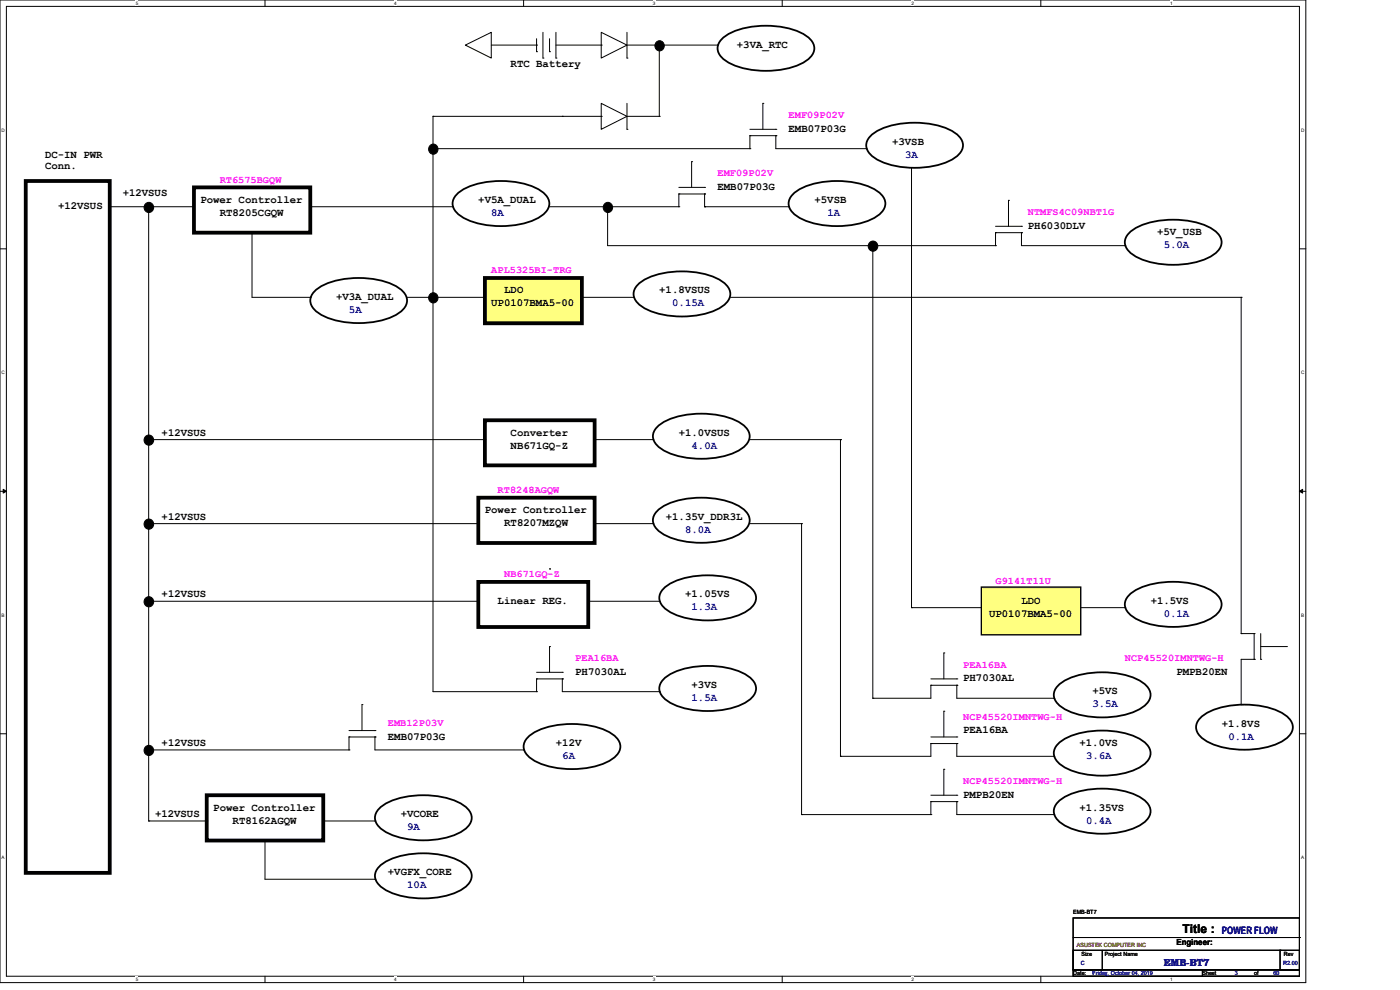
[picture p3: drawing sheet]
<svg xmlns="http://www.w3.org/2000/svg" width="297mm" height="210mm" viewBox="0 0 297 210" stroke-linecap="round" stroke-linejoin="round" font-family="sans-serif">
<defs><g id="words">
<text font-size="2.6" x="250.9" y="197.9">Title :</text>
<g font-size="2.3">
<text x="156.3" y="10.1">+3VA_RTC</text>
<text x="108.3" y="14.2">RTC Battery</text>
<text x="167.3" y="27.9">EMB07P03G</text>
<text x="9.6" y="33.4">DC-IN PWR</text>
<text x="9.6" y="35.8">Conn.</text>
<text x="189.3" y="30.7">+3VSB</text>
<text x="26" y="41.7">+12VSUS</text>
<text x="152.2" y="40.3">EMB07P03G</text>
<text x="12.3" y="44.4">+12VSUS</text>
<text x="42.5" y="43.1">Power Controller</text>
<text x="46.6" y="45.8">RT8205CGQW</text>
<text x="101.5" y="43.1">+V5A_DUAL</text>
<text x="172.8" y="43.1">+5VSB</text>
<text x="218.1" y="48.5">PH6030DLV</text>
<text x="245.5" y="49.9">+5V_USB</text>
<text x="71.3" y="63.6">+V3A_DUAL</text>
<text x="104.2" y="65">UP0107BMA5-00</text>
<text x="107" y="62.2">LDO</text>
<text x="139.9" y="62.2">+1.8VSUS</text>
<text x="34.3" y="92.4">+12VSUS</text>
<text x="108.3" y="92.4">Converter</text>
<text x="108.3" y="95.2">NB671GQ-Z</text>
<text x="144" y="92.4">+1.0VSUS</text>
<text x="34.3" y="110.2">+12VSUS</text>
<text x="102.9" y="108.9">Power Controller</text>
<text x="107" y="111.6">RT8207MZQW</text>
<text x="141.3" y="110.2">+1.35V_DDR3L</text>
<text x="34.3" y="126.7">+12VSUS</text>
<text x="105.6" y="128.1">Linear REG.</text>
<text x="145.4" y="126.7">+1.05VS</text>
<text x="209.8" y="130.8">UP0107BMA5-00</text>
<text x="216.7" y="128.1">LDO</text>
<text x="244.1" y="128.1">+1.5VS</text>
<text x="122" y="143.2">PH7030AL</text>
<text x="249.6" y="143.2">PMPB20EN</text>
<text x="146.7" y="145.9">+3VS</text>
<text x="204.3" y="144.5">PH7030AL</text>
<text x="231.8" y="147.3">+5VS</text>
<text x="204.3" y="155.5">PEA16BA</text>
<text x="259.2" y="154.1">+1.8VS</text>
<text x="34.3" y="158.2">+12VSUS</text>
<text x="82.3" y="156.9">EMB07P03G</text>
<text x="117.9" y="158.2">+12V</text>
<text x="229" y="158.2">+1.0VS</text>
<text x="32.9" y="173.4">+12VSUS</text>
<text x="45.3" y="172">Power Controller</text>
<text x="85" y="173.4">+VCORE</text>
<text x="204.3" y="169.2">PMPB20EN</text>
<text x="229" y="172">+1.35VS</text>
<text x="49.4" y="174.7">RT8162AGQW</text>
<text x="82.3" y="185.7">+VGFX_CORE</text>
</g>
<g font-size="2.3" fill="#00f">
<text x="192" y="33.4">3A</text>
<text x="104.2" y="45.8">8A</text>
<text x="175.6" y="45.8">1A</text>
<text x="246.9" y="52.6">5.0A</text>
<text x="142.6" y="65">0.15A</text>
<text x="74" y="66.3">5A</text>
<text x="146.7" y="95.2">4.0A</text>
<text x="145.4" y="113">8.0A</text>
<text x="146.7" y="129.5">1.3A</text>
<text x="246.9" y="130.8">0.1A</text>
<text x="146.7" y="148.6">1.5A</text>
<text x="231.8" y="150">3.5A</text>
<text x="119.3" y="161">6A</text>
<text x="230.4" y="161">3.6A</text>
<text x="260.6" y="156.9">0.1A</text>
<text x="86.4" y="176.1">9A</text>
<text x="230.4" y="174.7">0.4A</text>
<text x="86.4" y="188.4">10A</text>
</g>
<g font-size="2.2" fill="#f0f">
<text x="167.3" y="25.1">EMF09P02V</text>
<text x="46.6" y="38.8">RT6575BGQW</text>
<text x="152.2" y="37.4">EMF09P02V</text>
<text x="218.1" y="45.6">NTMFS4C09NBT1G</text>
<text x="104.2" y="58">APL5325BI-TRG</text>
<text x="105.6" y="104.6">RT8248AGQW</text>
<text x="107" y="122.5">NB671GQ-Z</text>
<text x="211.2" y="123.8">G9141T11U</text>
<text x="122" y="140.3">PEA16BA</text>
<text x="204.3" y="141.6">PEA16BA</text>
<text x="238.6" y="140.3">NCP45520IMNTWG-H</text>
<text x="82.3" y="154">EMB12P03V</text>
<text x="204.3" y="152.7">NCP45520IMNTWG-H</text>
<text x="204.3" y="166.4">NCP45520IMNTWG-H</text>
</g>
<g font-size="2.2" fill="#00f">
<text x="259.2" y="198.2">POWER FLOW</text>
<text x="246.9" y="205">EMB-BT7</text>
</g>
<text font-size="1.8" x="249.6" y="200.5">Engineer:</text>
<g font-size="1.2">
<text x="227.7" y="193.8">EMB-BT7</text>
<text x="229.4" y="202.7">Size</text>
<text x="234.4" y="202.7">Project Name</text>
<text x="272.4" y="202.9">Rev</text>
<text x="227.7" y="206.9">Date:</text>
<text x="255.1" y="206.9">Sheet</text>
<text x="266.1" y="206.9">of</text>
</g>
<text font-size="1.2" fill="#f00" x="228.5" y="200.8">ASUSTEK COMPUTER INC</text>
<g font-size="1.2" fill="#00f">
<text x="229.3" y="204.7">C</text>
<text x="231.8" y="206.9">Friday, October 04, 2019</text>
<text x="262" y="206.9">3</text>
<text x="270.2" y="206.9">60</text>
<text x="272.2" y="204.8">R2.00</text>
</g>
<g font-size="1">
<text x="28.8" y="1">5</text>
<text x="83.7" y="1">4</text>
<text x="138.5" y="1">3</text>
<text x="193.4" y="1">2</text>
<text x="248.2" y="1">1</text>
<text x=".3" y="27.9">D</text>
<text x="276" y="27.9">D</text>
<text x=".3" y="79.4">C</text>
<text x="276" y="79.4">C</text>
<text x=".3" y="130.8">B</text>
<text x="276" y="130.8">B</text>
<text x=".3" y="182.2">A</text>
<text x="276" y="182.2">A</text>
<text x="28.8" y="208.1">5</text>
<text x="83.7" y="208.1">4</text>
<text x="138.5" y="208.1">3</text>
<text x="193.4" y="208.1">2</text>
<text x="248.2" y="208.1">1</text>
</g>
</g></defs>
<path d="M0 0h277v208.4h-277zM1.4 1.4h274.3v205.7h-274.3z" fill="none" stroke="#000" stroke-width=".21"/>
<g fill="#fff">
<path d="M28.8 .1h.5v1.1h-.5z"/>
<path d="M28.8 207.2h.5v1.1h-.5z"/>
</g>
<path d="M56.2 0v1.4M56.2 207.1v1.3" fill="none" stroke="#000" stroke-width=".21"/>
<g fill="#fff">
<path d="M83.7 .1h.5v1.1h-.5z"/>
<path d="M83.7 207.2h.5v1.1h-.5z"/>
</g>
<path d="M111.1 0v1.4M111.1 207.1v1.3" fill="none" stroke="#000" stroke-width=".21"/>
<g fill="#fff">
<path d="M138.5 .1h.6v1.1h-.6z"/>
<path d="M138.5 207.2h.6v1.1h-.6z"/>
</g>
<path d="M165.9 0v1.4M165.9 207.1v1.3" fill="none" stroke="#000" stroke-width=".21"/>
<g fill="#fff">
<path d="M193.4 .1h.5v1.1h-.5z"/>
<path d="M193.4 207.2h.5v1.1h-.5z"/>
</g>
<path d="M220.8 0v1.4M220.8 207.1v1.3" fill="none" stroke="#000" stroke-width=".21"/>
<g fill="#fff">
<path d="M248.2 .1h.6v1.1h-.6z"/>
<path d="M248.2 207.2h.6v1.1h-.6z"/>
<path d="M.3 27.1h.8v1.1h-.8z"/>
<path d="M276 27.1h.7v1.1h-.7z"/>
<path d="M.3 78.5h.8v1.1h-.8z"/>
<path d="M276 78.5h.7v1.1h-.7z"/>
</g>
<path d="M0 52.8h1.4M275.7 52.8h1.3" fill="none" stroke="#000" stroke-width=".21"/>
<g fill="#fff">
<path d="M.3 129.9h.7v1.1h-.7z"/>
<path d="M276 129.9h.6v1.1h-.6z"/>
</g>
<path d="M0 104.2h1.4M275.7 104.2h1.3" fill="none" stroke="#000" stroke-width=".21"/>
<path d="M.7 103.8l.7 .4-.7 .4zM275.7 104.2l.7-.4v.8z" fill="#000" stroke="#000" stroke-width=".21"/>
<g fill="#fff">
<path d="M.3 181.4h.7v1.1h-.7z"/>
<path d="M276 181.4h.6v1.1h-.6z"/>
</g>
<g fill="none" stroke="#000" stroke-width=".21">
<path d="M98.7 9.6l5.5-2.7v5.4zM104.2 9.6h9.6M113.8 11h.1M113.8 9.6h.1M113.8 8.2v2.8M115.2 12.3h.1M115.2 6.9v5.4M116.6 11h.1M116.6 8.2v2.8M117.9 12.3h.1M117.9 9.6h9.7M117.9 6.9v5.4"/>
<path d="M127.6 6.9l5.4 2.7-5.4 2.7zM127.6 9.6h.1M133 12.3h.1M133 6.9v5.4M133 9.6h19.2M139.9 9.6h.1M139.9 9.6v15.1M152.2 9.6h.1M91.9 24.7h.1M91.9 24.7h35.7M91.9 31.5h67.2M91.9 24.7v122h21.9"/>
<path d="M119.3 24.7h.1M127.6 21.9l5.4 2.8-5.4 2.7zM127.6 24.7h.1M133 27.4h.1M133 21.9v5.5M133 24.7h6.9M139.9 24.7h.1M144 39.8h5.5M146.7 34.3h.1M146.7 34.3v5.5M149.5 39.8h.1M159.1 31.5h.1"/>
<path d="M159.1 28.8h.1M159.1 28.8h5.5M159.1 28.8v2.7M159.1 27.4h5.5M161.8 21.9h.1M161.8 21.9v5.5M164.6 28.8h.1M164.6 27.4h.1M164.6 28.8v2.7h19.2M183.8 31.5h.1M193.4 35.6v93.3M23.3 43.9h.1"/>
<path d="M23.3 43.9h17.8M31.5 43.9v130.3M53.5 49.4h.1M53.5 49.4v13.7h12.3M65.8 43.9h30.2M96 43.9h.1M116.6 43.9h27.4M128.9 43.9h.1M128.9 43.9v8.2h82.3M144 41.1h.1M144 43.9h.1M144 41.1v2.8"/>
<path d="M144 41.1h5.5M149.5 43.9h.1M149.5 41.1h.1M149.5 43.9h17.8M149.5 41.1v2.8M167.3 43.9h.1M185.2 52.1h.1M185.2 52.1v96M211.2 52.1h.1M211.2 49.4h.1M211.2 48h5.5M211.2 49.4h5.5"/>
<path d="M211.2 49.4v2.7M214 42.5h.1M214 42.5v5.5M216.7 49.4h.1M216.7 48h.1M216.7 49.4v2.7h21.9M238.6 52.1h.1M65.8 63.1h.1M86.4 63.1h16.5M102.9 63.1h.1M123.4 63.1h11M134.4 63.1h.1"/>
<path d="M155 63.1h108.3M263.3 63.1h.1M263.3 63.1v71.3M31.5 93.3h71.4M102.9 93.3h.1M126.2 93.3h12.3M138.5 93.3h.1M159.1 93.3h19.2M178.3 93.3h.1M178.3 93.3v67.1M31.5 111.1h70M101.5 111.1h.1"/>
<path d="M126.2 111.1h12.3M138.5 111.1h.1M159.1 111.1h11M170.1 111.1h.1M170.1 111.1v61.7M31.5 127.6h70M101.5 127.6h.1M116.6 137.2h.1M116.6 120.7h.1M116.6 137.2v5.4M124.8 127.6h15.1M139.9 127.6h.1"/>
<path d="M193.4 128.9h.1M193.4 128.9h15M200.2 138.5h.1M200.2 138.5v5.5M208.4 128.9h.1M229 128.9h9.6M238.6 128.9h.1M263.3 134.4h.1M263.3 134.4h2.8M266.1 134.4h.1M266.1 139.9h.1M266.1 139.9h-2.8v9.6"/>
<path d="M266.1 134.4v5.5M267.5 139.9h.1M267.5 137.2h5.4M267.5 134.4v5.5M272.9 137.2h.1M0 155.7h1.4M31.5 159.1h42.5M74 159.1h.1M74 156.3h.1M74 155h5.5M74 156.3h5.5M74 156.3v2.8"/>
<path d="M76.8 149.5h.1M76.8 149.5v5.5M79.5 156.3h.1M79.5 155h.1M79.5 156.3v2.8h31.6M111.1 159.1h.1M113.8 146.7h.1M113.8 144h.1M113.8 144v2.7M113.8 144h5.5M113.8 142.6h5.5M119.3 144h.1"/>
<path d="M119.3 142.6h.1M119.3 144v2.7h20.6M139.9 146.7h.1M185.2 148.1h.1M197.5 157.7h.1M197.5 145.4h.1M197.5 156.3h5.5M197.5 144h5.5M197.5 145.4v2.7h-12.3M197.5 157.7v2.7h-19.2M197.5 145.4h5.5M197.5 157.7h5.5"/>
<path d="M200.2 150.9h.1M200.2 150.9v5.4M203 144h.1M203 157.7h.1M203 145.4h.1M203 156.3h.1M203 145.4v2.7h20.6M203 157.7v2.7h20.6M223.6 148.1h.1M263.3 149.5h.1M275.7 155.7h1.3M31.5 174.2h.1"/>
<path d="M31.5 174.2h12.4M43.9 174.2h.1M56.2 178.3h.1M56.2 178.3v8.2h23.3M68.6 174.2h10.9M79.5 174.2h.1M170.1 172.8h.1M170.1 172.8h27.4M178.3 160.4h.1M197.5 172.8h.1M197.5 170.1h.1M197.5 170.1h5.5"/>
<path d="M197.5 170.1v2.7M197.5 168.7h5.5M200.2 163.2h.1M200.2 163.2v5.5M203 170.1h.1M203 168.7h.1M203 170.1v2.7h20.6M223.6 172.8h.1M223.6 160.4h.1M79.5 186.5h.1M227.7 194.7h48v11h-48zM227.7 198.9h48"/>
<path d="M275.7 198.9h.1M227.7 201.6h6.1v4.1h-6.1zM227.7 205.7h27.4v1.4h-27.4zM234 201.6h37.6M255.1 205.7h20.6v1.4h-20.6zM271.6 201.6h4.1v4.1h-4.1zM271.6 201.6h.1"/>
</g>
<g fill="#000" stroke="#000" stroke-width=".21">
<circle cx="139.9" cy="9.7" r="1.04"/>
<circle cx="91.9" cy="31.6" r="1.04"/>
<circle cx="31.5" cy="44" r="1.05"/>
<circle cx="128.9" cy="44" r="1.04"/>
<circle cx="185.2" cy="52.2" r="1.05"/>
<circle cx="91.9" cy="63.2" r="1.04"/>
<circle cx="31.5" cy="93.4" r="1.05"/>
<circle cx="31.5" cy="111.2" r="1.05"/>
<circle cx="31.5" cy="127.6" r="1.05"/>
<circle cx="31.5" cy="159.2" r="1.05"/>
</g>
<path d="M5.5 38.4h17.8v146.8h-17.8zM41.1 39.8h24.7v9.6h-24.7zM102.9 59h20.5v9.6h-20.5zM102.9 89.2h23.3v9.5h-23.3zM101.5 105.6h24.7v9.6h-24.7zM101.5 123.4h23.3v9.6h-23.3zM208.4 124.8h20.6v9.6h-20.6zM43.9 168.7h24.7v9.6h-24.7z" fill="none" stroke="#000" stroke-width=".8"/>
<g fill="none" stroke="#000" stroke-width=".38">
<path d="M153.2 8.2a14 14 0 0 1 9.3-2.7 14 14 0 0 1 9.3 2.7 2.61 2.61 0 0 1 0 4.1 14 14 0 0 1-9.3 2.7 14 14 0 0 1-9.3-2.7 2.61 2.61 0 0 1 0-4.1zM184.7 28.8a14 14 0 0 1 9.3-2.8 14 14 0 0 1 9.3 2.8 2.61 2.61 0 0 1 0 4 14 14 0 0 1-9.3 2.8 14 14 0 0 1-9.3-2.8 2.61 2.61 0 0 1 0-4zM97 41.2a14 14 0 0 1 9.3-2.8 14 14 0 0 1 9.3 2.8 2.61 2.61 0 0 1 0 4 14 14 0 0 1-9.3 2.8 14 14 0 0 1-9.3-2.8 2.61 2.61 0 0 1 0-4zM168.3 41.2a14 14 0 0 1 9.3-2.8 14 14 0 0 1 9.3 2.8 2.61 2.61 0 0 1 0 4 14 14 0 0 1-9.3 2.8 14 14 0 0 1-9.3-2.8 2.61 2.61 0 0 1 0-4zM239.6 49.4a14 14 0 0 1 9.3-2.8 14 14 0 0 1 9.3 2.8 2.61 2.61 0 0 1 0 4 14 14 0 0 1-9.3 2.8 14 14 0 0 1-9.3-2.8 2.61 2.61 0 0 1 0-4zM66.8 61.7a14 14 0 0 1 9.3-2.7 14 14 0 0 1 9.3 2.7 2.61 2.61 0 0 1 0 4.1 14 14 0 0 1-9.3 2.7 14 14 0 0 1-9.3-2.7 2.61 2.61 0 0 1 0-4.1zM135.4 60.3a14 14 0 0 1 9.3-2.7 14 14 0 0 1 9.3 2.7 2.61 2.61 0 0 1 0 4.1 14 14 0 0 1-9.3 2.7 14 14 0 0 1-9.3-2.7 2.61 2.61 0 0 1 0-4.1zM139.5 90.5a14 14 0 0 1 9.3-2.7 14 14 0 0 1 9.3 2.7 2.61 2.61 0 0 1 0 4.1 14 14 0 0 1-9.3 2.7 14 14 0 0 1-9.3-2.7 2.61 2.61 0 0 1 0-4.1zM139.5 108.3a14 14 0 0 1 9.3-2.7 14 14 0 0 1 9.3 2.7 2.61 2.61 0 0 1 0 4.1 14 14 0 0 1-9.3 2.7 14 14 0 0 1-9.3-2.7 2.61 2.61 0 0 1 0-4.1zM140.8 124.8a14 14 0 0 1 9.3-2.8 14 14 0 0 1 9.3 2.8 2.61 2.61 0 0 1 0 4 14 14 0 0 1-9.3 2.8 14 14 0 0 1-9.3-2.8 2.61 2.61 0 0 1 0-4zM239.6 126.2a14 14 0 0 1 9.3-2.8 14 14 0 0 1 9.3 2.8 2.61 2.61 0 0 1 0 4 14 14 0 0 1-9.3 2.8 14 14 0 0 1-9.3-2.8 2.61 2.61 0 0 1 0-4zM112 156.4a14 14 0 0 1 9.3-2.8 14 14 0 0 1 9.4 2.8 2.61 2.61 0 0 1 0 4 14 14 0 0 1-9.4 2.8 14 14 0 0 1-9.3-2.8 2.61 2.61 0 0 1 0-4z"/>
<path d="M140.8 144a14 14 0 0 1 9.3-2.7 14 14 0 0 1 9.3 2.7 2.61 2.61 0 0 1 0 4.1 14 14 0 0 1-9.3 2.7 14 14 0 0 1-9.3-2.7 2.61 2.61 0 0 1 0-4.1zM224.5 157.7a14 14 0 0 1 9.3-2.7 14 14 0 0 1 9.3 2.7 2.61 2.61 0 0 1 0 4.1 14 14 0 0 1-9.3 2.7 14 14 0 0 1-9.3-2.7 2.61 2.61 0 0 1 0-4.1zM224.5 145.4a14 14 0 0 1 9.3-2.8 14 14 0 0 1 9.3 2.8 2.61 2.61 0 0 1 0 4 14 14 0 0 1-9.3 2.8 14 14 0 0 1-9.3-2.8 2.61 2.61 0 0 1 0-4zM254.7 152.2a14 14 0 0 1 9.3-2.7 14 14 0 0 1 9.3 2.7 2.61 2.61 0 0 1 0 4.1 14 14 0 0 1-9.3 2.7 14 14 0 0 1-9.3-2.7 2.61 2.61 0 0 1 0-4.1zM80.5 171.5a14 14 0 0 1 9.3-2.8 14 14 0 0 1 9.3 2.8 2.61 2.61 0 0 1 0 4 14 14 0 0 1-9.3 2.8 14 14 0 0 1-9.3-2.8 2.61 2.61 0 0 1 0-4zM224.5 170.1a14 14 0 0 1 9.3-2.8 14 14 0 0 1 9.3 2.8 2.61 2.61 0 0 1 0 4 14 14 0 0 1-9.3 2.8 14 14 0 0 1-9.3-2.8 2.61 2.61 0 0 1 0-4zM80.5 183.8a14 14 0 0 1 9.3-2.8 14 14 0 0 1 9.3 2.8 2.61 2.61 0 0 1 0 4 14 14 0 0 1-9.3 2.8 14 14 0 0 1-9.3-2.8 2.61 2.61 0 0 1 0-4z"/>
</g>
<g fill="#ffff80" stroke="#ffff80" stroke-width=".21">
<path d="M102.9 59h20.5v9.6h-20.5z" fill-rule="evenodd"/>
<path d="M208.4 124.8h20.6v9.6h-20.6z" fill-rule="evenodd"/>
</g>
<use href="#words"/>
</svg>
